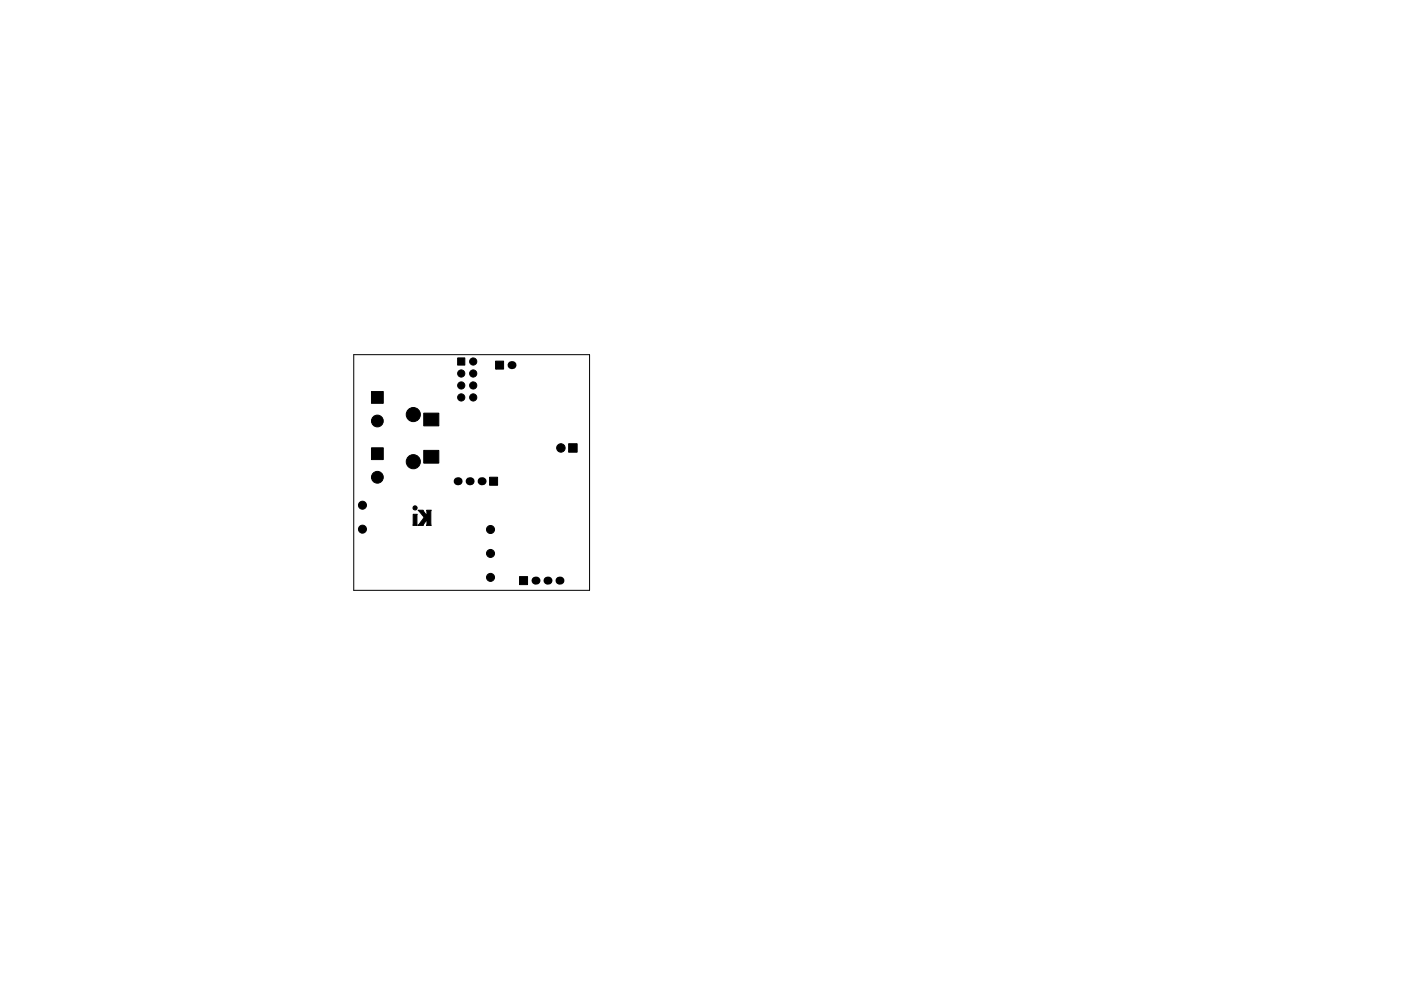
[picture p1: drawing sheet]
<svg xmlns="http://www.w3.org/2000/svg" width="297mm" height="210mm" viewBox="0 0 297 210" stroke-linecap="round" stroke-linejoin="round" font-family="sans-serif">
<path d="M75 75.2h50v50h-50z" fill="none" stroke="#000" stroke-width=".21"/>
<g fill="#000" stroke="#000" stroke-width=".21">
<path d="M97 75.9h1.6v1.6h-1.6zM105.1 76.6h1.7v1.7h-1.7zM78.8 95h2.5v2.5h-2.5zM78.8 83.1h2.5v2.5h-2.5zM89.8 87.7h3.2v2.7h-3.2zM89.8 95.6h3.2v2.7h-3.2zM120.6 94.1h1.8v1.8h-1.8zM87.6 109.1h.9v2.4l-1-.1zM88.6 108.2h.6a.67 .67 0 0 1 .8 .6l.5 .6-.1-1.1h1v3.2h-1l.1-1.2-.7 1.2h-1.2l.9-1.2a.52 .52 0 0 0 .2-.9zM103.8 101.3h1.7v1.7h-1.7zM110.1 122.3h1.7v1.7h-1.7z"/>
<circle cx="97.8" cy="79.2" r=".76"/>
<circle cx="100.3" cy="76.7" r=".76"/>
<circle cx="100.3" cy="79.2" r=".76"/>
<circle cx="80" cy="89.3" r="1.25"/>
<circle cx="87.6" cy="98" r="1.5"/>
<circle cx="87.6" cy="88" r="1.5"/>
<circle cx="97.8" cy="84.3" r=".76"/>
<circle cx="97.8" cy="81.8" r=".76"/>
<circle cx="100.3" cy="84.3" r=".76"/>
<circle cx="100.3" cy="81.8" r=".76"/>
<circle cx="118.9" cy="95" r=".9"/>
<circle cx="76.8" cy="107.2" r=".85"/>
<circle cx="76.8" cy="112.3" r=".85"/>
<circle cx="80" cy="101.3" r="1.25"/>
<circle cx="88" cy="107.8" r=".44"/>
<circle cx="104" cy="117.4" r=".85"/>
<circle cx="104" cy="112.3" r=".85"/>
<circle cx="104" cy="122.5" r=".85"/>
</g>
<g fill="#000">
<circle cx="108.5" cy="77.5" r=".85"/>
<circle cx="97" cy="102.1" r=".85"/>
<circle cx="99.6" cy="102.1" r=".85"/>
<circle cx="102.1" cy="102.1" r=".85"/>
<circle cx="113.5" cy="123.2" r=".85"/>
<circle cx="116.1" cy="123.2" r=".85"/>
<circle cx="118.6" cy="123.2" r=".85"/>
</g>
</svg>
